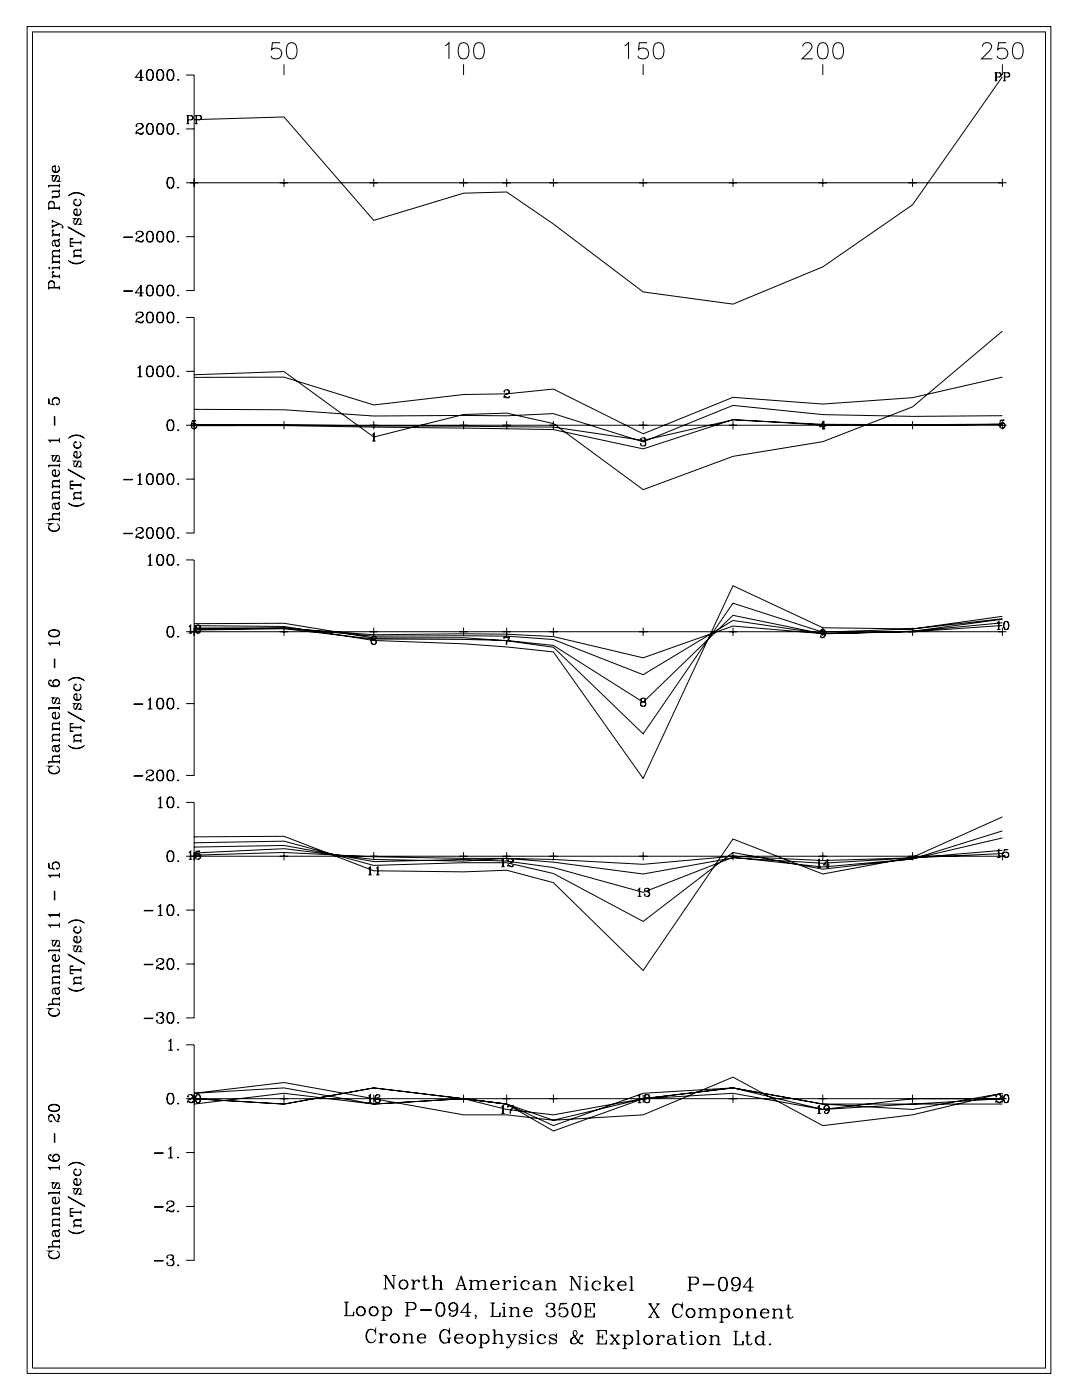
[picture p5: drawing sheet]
<svg xmlns="http://www.w3.org/2000/svg" width="215mm" height="279mm" viewBox="0 0 215 279" stroke-linecap="round" stroke-linejoin="round" font-family="sans-serif">
<g fill="none" stroke="#000" stroke-width=".2">
<path d="M5.4 5.3h204v268.5h-204zM6.5 6.4h201.9v266.3h-201.9zM27.7 16h.7M28 14.1v1.9M28.6 15.4h-1.6l1.1-1.5v2.1M29.8 13.9a.97 .97 0 0 0-.6 1.2l.1 .5a.67 .67 0 0 0 .6 .4 .67 .67 0 0 0 .6-.4 1.82 1.82 0 0 0-.2-1.6 .58 .58 0 0 0-.9 .3 1.26 1.26 0 0 0 .4 1.7M30 13.9a1.36 1.36 0 0 1 0 2.1M31.8 13.9a1.16 1.16 0 0 0-.5 1.7 .66 .66 0 0 0 .6 .4 .66 .66 0 0 0 .6-.4 1.71 1.71 0 0 0-.2-1.6 .58 .58 0 0 0-.9 .3 1.25 1.25 0 0 0 .4 1.7M32 13.9a1.38 1.38 0 0 1 0 2.1M33.9 13.9a.97 .97 0 0 0-.7 1.2l.1 .5a.67 .67 0 0 0 .7 .4 .67 .67 0 0 0 .6-.4 1.82 1.82 0 0 0-.2-1.6 .58 .58 0 0 0-.9 .3 1.26 1.26 0 0 0 .4 1.7M34.1 13.9a1.36 1.36 0 0 1 0 2.1M35.5 15.8l.1 .1-.1 .1z"/>
<path d="M37.1 15h1.6v42.9h-1.6M55.8 8.5h-1.5l-.2 1.4a1.14 1.14 0 0 1 1.8 0 1.14 1.14 0 0 1-.3 1.7 1.14 1.14 0 0 1-1.6-.5M56.6 12.8v2.2M57.5 8.7a1.05 1.05 0 0 1 1.5 .4 2.65 2.65 0 0 1-.3 2.5 1.05 1.05 0 0 1-1.5-.5 2.74 2.74 0 0 1 .3-2.4zM88.7 9.1l.8-.6v3.2M91.8 8.7a1.05 1.05 0 0 1 1.5 .4 2.68 2.68 0 0 1-.3 2.5 1.06 1.06 0 0 1-1.5-.5 2.68 2.68 0 0 1 .3-2.4zM92.4 12.8v2.2M94.8 8.7a1.04 1.04 0 0 1 1.6 .4 2.65 2.65 0 0 1-.3 2.5 1.05 1.05 0 0 1-1.6-.5 2.68 2.68 0 0 1 .3-2.4zM124.5 9.1l.8-.6v3.2M128.2 12.8v2.2M129 8.5h-1.6l-.1 1.4a1.14 1.14 0 0 1 1.7 0 1.14 1.14 0 0 1-.2 1.7 1.14 1.14 0 0 1-1.7-.5M130.6 8.7a1.05 1.05 0 0 1 1.6 .4 2.68 2.68 0 0 1-.3 2.5 1.06 1.06 0 0 1-1.6-.5 2.68 2.68 0 0 1 .3-2.4z"/>
<path d="M160 9.3a.85 .85 0 0 1 .6-.8h.6a.79 .79 0 0 1 .5 1.2l-1.9 2h2.2M163.4 8.7a1.04 1.04 0 0 1 1.5 .4 2.63 2.63 0 0 1-.3 2.5 1.05 1.05 0 0 1-1.5-.5 2.68 2.68 0 0 1 .3-2.4zM164 12.8v2.2M166.4 8.7a1.05 1.05 0 0 1 1.6 .4 2.71 2.71 0 0 1-.3 2.5 1.05 1.05 0 0 1-1.6-.5 2.63 2.63 0 0 1 .3-2.4zM195.8 9.3a.81 .81 0 0 1 .6-.8h.6a.79 .79 0 0 1 .5 1.2l-1.9 2h2.2M198.2 14.5h1a.42 .42 0 0 1 .4 .4 .42 .42 0 0 1-.4 .4h-.7M198.2 16.1h.6M198.5 14.5v1.6M199.2 14.5l.3 .3-.1 .4-.2 .1M199.8 15.3l-17.9 25.5-17.9 12.4-17.9 7.4-17.9-2.4-17.9-13.6-9.3-6.3-8.6 .2-17.9 5.4-17.9-20.6-17.9 .5M199.8 12.8v2.2M199.9 14.5h.9a.42 .42 0 0 1 .4 .4 .42 .42 0 0 1-.4 .4h-.6"/>
<path d="M199.9 16.1h.6M200.2 14.5v1.6M200.5 8.5h-1.5l-.2 1.4a1.14 1.14 0 0 1 1.8 0 1.14 1.14 0 0 1-.2 1.7 1.14 1.14 0 0 1-1.7-.5M200.8 14.5l.4 .3-.1 .4-.3 .1M202.2 8.7a1.04 1.04 0 0 1 1.6 .4 2.65 2.65 0 0 1-.3 2.5 1.05 1.05 0 0 1-1.6-.5 2.7 2.7 0 0 1 .3-2.4zM9.7 37h2.1M10.4 33.8a.75 .75 0 0 0 .7 .5 .75 .75 0 0 0 .7-.5M11 33.2l-.5 .1M11.4 35l-.5 1h-.4a.7 .7 0 0 1 .1-.9l.2-.1h-.4l.2 .1M11.5 38.2a.66 .66 0 0 1 0 1.1h-1.1M11.5 33.1a.72 .72 0 0 1 .2 1 .72 .72 0 0 1-1.1 0 .72 .72 0 0 1 .2-1h.2v1.2M11.6 36l.2 .1h-.4l.4-.4v-.4l-.2-.3h-.3l-.6 1.1"/>
<path d="M11.8 38.9l-.3 .3h-1.1v.4M11.8 36.6v.8M11.8 37.8v.4h-1.4M11.8 38.1h-1.4v.4M11.8 36.9h-2.1v.5M13.6 39.1a2.2 2.2 0 0 1 3.3 0M13.8 38.9l.4-.2a2.57 2.57 0 0 1 2.5 .2M15.8 39.7a.72 .72 0 0 1 .2 1.1 .72 .72 0 0 1-1.1 0 .72 .72 0 0 1 .2-1.1v.2l-.1-.1M27.2 25v.2l-.1-.1a.74 .74 0 0 1 .8-.5 .74 .74 0 0 1 .6 .6l-.4 .4a1.07 1.07 0 0 0-1 1.2M28 24.6l.2 .1a.49 .49 0 0 1 .1 .7l-.7 .4M28.5 26.5l-.3 .2-.8-.2-.3 .1M28.5 26.3l-.2 .5h-.4l-.5-.3"/>
<path d="M29.8 24.6a.97 .97 0 0 0-.6 1.2l.1 .6a.67 .67 0 0 0 .6 .4 .67 .67 0 0 0 .6-.4 1.82 1.82 0 0 0-.2-1.7 .58 .58 0 0 0-.9 .3 1.26 1.26 0 0 0 .4 1.8M30 24.6a1.36 1.36 0 0 1 0 2.2M31.8 24.6a1.16 1.16 0 0 0-.5 1.8 .66 .66 0 0 0 .6 .4 .66 .66 0 0 0 .6-.4 1.71 1.71 0 0 0-.2-1.7 .58 .58 0 0 0-.9 .3 1.25 1.25 0 0 0 .4 1.8M32 24.6a1.38 1.38 0 0 1 0 2.2M33.9 35.4a.97 .97 0 0 0-.7 1.2l.1 .5a.67 .67 0 0 0 .7 .4 .67 .67 0 0 0 .6-.4 1.82 1.82 0 0 0-.2-1.6 .58 .58 0 0 0-.9 .3 1.26 1.26 0 0 0 .4 1.7M33.9 24.6a.97 .97 0 0 0-.7 1.2l.1 .6a.67 .67 0 0 0 .7 .4 .67 .67 0 0 0 .6-.4 1.82 1.82 0 0 0-.2-1.7 .58 .58 0 0 0-.9 .3 1.26 1.26 0 0 0 .4 1.8M34.1 35.4a1.36 1.36 0 0 1 0 2.1M34.1 24.6a1.36 1.36 0 0 1 0 2.2M35.5 37.3l.1 .1-.1 .1zM35.5 26.6l.1 .1-.1 .1zM37.1 36.4h2.4M37.1 25.7h1.6"/>
<path d="M37.2 23h.9a.42 .42 0 0 1 .4 .5 .42 .42 0 0 1-.4 .4h-.6M37.2 24.7h.5M37.4 23v1.7M37.5 23v1.7M38.1 23l.3 .4-.1 .3-.2 .2M38.7 36.4h161.1M38.7 35.6v1.6M38.8 23h1a.42 .42 0 0 1 .4 .5 .42 .42 0 0 1-.4 .4h-.6M38.8 24.7h.6M39.1 23v1.7M39.2 23v1.7M39.8 23l.3 .4-.1 .3-.2 .2"/>
<path d="M55.8 36.4h1.6M56.6 35.6v1.6M73.7 36.4h1.6M74.5 35.6v1.6M91.6 36.4h1.6M92.4 35.6v1.6M100.2 36.4h1.6M101 35.6v1.6M109.5 36.4h1.6M110.3 35.6v1.6M127.4 36.4h1.6M128.2 35.6v1.6"/>
<path d="M145.3 36.4h1.6M146.1 35.6v1.6M163.2 36.4h1.6M164 35.6v1.6M181.1 36.4h1.6M181.9 35.6v1.6M199 36.4h1.6M199.8 35.6v1.6M9.7 56.5a.58 .58 0 0 1 .6-.4 .58 .58 0 0 1 .5 .4M9.7 40.6a.58 .58 0 0 1 .6-.4 .58 .58 0 0 1 .5 .4M9.7 57.4h2.1M9.7 57.3h2.1"/>
<path d="M9.7 41.5h2.1M9.7 41.4h2.1M9.8 53.3v.2l-.1-.1zM10.4 44l1.4 .6a.84 .84 0 0 1 .8 .7l-.1 .1v-.2M10.4 55.1h1.4M10.4 43.8v.6M10.4 44.8v.6M10.4 53.4h1.4M10.4 52.3h1.4M10.4 46.9h1.4M10.5 54.2l.1 .1 .1-.1-.2-.1a.59 .59 0 0 0 0 .6 .59 .59 0 0 0 .5 .3M10.5 45.9h.2l-.2-.1a.59 .59 0 0 0 .5 1"/>
<path d="M10.8 57.3v-.8a.56 .56 0 0 0-.5-.6 .56 .56 0 0 0-.6 .6v1.2M10.8 48l.3 1 .4 .1a.65 .65 0 0 0 0-1.1M10.8 41.4v-.8a.56 .56 0 0 0-.5-.5 .56 .56 0 0 0-.6 .5v1.3M11 48.7a.42 .42 0 0 0 .4 .3 .42 .42 0 0 0 .4-.3M11.6 44.6l-1.2 .5M11.8 51.1h-1.1a.66 .66 0 0 0 0 1.1M11.8 51.2h-1.1l-.3 .3M11.8 49.9h-1.1a.66 .66 0 0 0 0 1.2M11.8 50h-1.1l-.3 .3M11.8 47.7l-.3 .2-.9 .1a.7 .7 0 0 0-.1 .9l.2 .1-.1-.1M11.8 47.6l-.1 .3-.2 .1h-.9M11.8 41.1v.8"/>
<path d="M11.8 46.5v.7M11.8 49.6v.7M11.8 50.7v.8M11.8 51.9v.7M11.8 53v.7M11.8 54.7v.8M11.8 57v.7M11.8 55h-1.4v.5M11.8 46.8h-1.4v.4M11.8 52.2h-1.4v.4M11.8 53.3h-1.4v.4M11.8 44.6l-1.4 .6"/>
<path d="M13.6 51.9a2.2 2.2 0 0 0 3.3 0M13.6 45.2l3.3 2zM13.8 52.1l.4 .2a2.67 2.67 0 0 0 2.5-.2M14 47.7l.6-.1h-.6v1.5h.6l-.6-.1M14 48.4h2.1M14 48.3h2.1M14.7 42.4a.75 .75 0 0 0 .7 .5 .75 .75 0 0 0 .7-.5M14.7 40.4a.75 .75 0 0 0 .7 .5 .75 .75 0 0 0 .7-.5M14.7 51.1h1.4M15.3 41.8l-.5 .1M15.7 43.6l-.5 1h-.4a.7 .7 0 0 1 .1-.9l.2-.1h-.4l.2 .1M15.8 41.7a.72 .72 0 0 1 .2 1 .72 .72 0 0 1-1.1 0 .72 .72 0 0 1 .2-1h.2v1.2"/>
<path d="M15.9 44.6l.2 .1h-.4l.4-.4v-.4l-.2-.3h-.3l-.6 1.1M16.1 49.8h-1.1a.65 .65 0 0 0 0 1.2M16.1 49.9h-1.1l-.3 .3M16.1 51h-1.4v.4M16.1 48v.7M16.1 49.5v.7M16.1 50.7v.7M24.7 58l1.7 .1zM24.7 47.2l1.7 .1zM27.2 46.5l.1 .1h-.2a.74 .74 0 0 1 .8-.5 .74 .74 0 0 1 .6 .6l-.4 .4a1.06 1.06 0 0 0-1 1.1M27.7 59h.7M28 46.1l.2 .1a.49 .49 0 0 1 .1 .7l-.7 .4"/>
<path d="M28 57v2M28.5 47.9l-.3 .2-.8-.2-.3 .1M28.5 47.7l-.2 .5h-.4l-.5-.3M28.6 58.4h-1.6l1.1-1.6v2.2M29.8 56.8a.97 .97 0 0 0-.6 1.3l.1 .5a.67 .67 0 0 0 .6 .4 .67 .67 0 0 0 .6-.4 1.82 1.82 0 0 0-.2-1.7 .58 .58 0 0 0-.9 .3 1.26 1.26 0 0 0 .4 1.8M29.8 46.1a.97 .97 0 0 0-.6 1.2l.1 .5a.67 .67 0 0 0 .6 .5 .67 .67 0 0 0 .6-.5 1.82 1.82 0 0 0-.2-1.6 .58 .58 0 0 0-.9 .3 1.26 1.26 0 0 0 .4 1.7M30 56.8a1.36 1.36 0 0 1 0 2.2M30 46.1a1.36 1.36 0 0 1 0 2.1M31.8 56.8a1.16 1.16 0 0 0-.5 1.8 .66 .66 0 0 0 .6 .4 .66 .66 0 0 0 .6-.4 1.71 1.71 0 0 0-.2-1.7 .58 .58 0 0 0-.9 .3 1.25 1.25 0 0 0 .4 1.8M31.8 46.1a1.16 1.16 0 0 0-.5 1.7 .66 .66 0 0 0 .6 .5 .66 .66 0 0 0 .6-.5 1.71 1.71 0 0 0-.2-1.6 .58 .58 0 0 0-.9 .3 1.25 1.25 0 0 0 .4 1.7M32 56.8a1.38 1.38 0 0 1 0 2.2M32 46.1a1.38 1.38 0 0 1 0 2.1"/>
<path d="M33.9 56.8a.97 .97 0 0 0-.7 1.3l.1 .5a.67 .67 0 0 0 .7 .4 .67 .67 0 0 0 .6-.4 1.82 1.82 0 0 0-.2-1.7 .58 .58 0 0 0-.9 .3 1.26 1.26 0 0 0 .4 1.8M33.9 46.1a.97 .97 0 0 0-.7 1.2l.1 .5a.67 .67 0 0 0 .7 .5 .67 .67 0 0 0 .6-.5 1.82 1.82 0 0 0-.2-1.6 .58 .58 0 0 0-.9 .3 1.26 1.26 0 0 0 .4 1.7M34.1 56.8a1.36 1.36 0 0 1 0 2.2M34.1 46.1a1.36 1.36 0 0 1 0 2.1M35.5 58.8l.1 .1-.1 .1zM35.5 48l.1 .1-.1 .1zM37.1 47.2h1.6M10.4 79.9a.75 .75 0 0 1 .7-.6 .75 .75 0 0 1 .7 .6M27.2 62.6v.2l-.1-.1a.74 .74 0 0 1 .8-.5 .74 .74 0 0 1 .6 .6l-.4 .4a1.06 1.06 0 0 0-1 1.2M27.4 73.4l.5-.5v2.2M27.4 75.1h.9M27.8 73.1v2"/>
<path d="M28 62.2l.2 .1a.49 .49 0 0 1 .1 .7l-.7 .4M28.5 64l-.3 .2-.8-.2-.3 .1M28.5 63.8l-.2 .6h-.4l-.5-.4M29.8 72.9a.97 .97 0 0 0-.6 1.3l.1 .5a.67 .67 0 0 0 .6 .4 .67 .67 0 0 0 .6-.4 1.82 1.82 0 0 0-.2-1.6 .58 .58 0 0 0-.9 .3 1.26 1.26 0 0 0 .4 1.7M29.8 62.2a.97 .97 0 0 0-.6 1.2l.1 .5a.67 .67 0 0 0 .6 .5 .67 .67 0 0 0 .6-.5 1.82 1.82 0 0 0-.2-1.6 .58 .58 0 0 0-.9 .3 1.26 1.26 0 0 0 .4 1.8M30 72.9a1.36 1.36 0 0 1 0 2.2M30 62.2a1.36 1.36 0 0 1 0 2.2M31.8 72.9a1.16 1.16 0 0 0-.5 1.8 .66 .66 0 0 0 .6 .4 .66 .66 0 0 0 .6-.4 1.71 1.71 0 0 0-.2-1.6 .58 .58 0 0 0-.9 .3 1.25 1.25 0 0 0 .4 1.7M31.8 62.2a1.16 1.16 0 0 0-.5 1.7 .66 .66 0 0 0 .6 .5 .66 .66 0 0 0 .6-.5 1.71 1.71 0 0 0-.2-1.6 .58 .58 0 0 0-.9 .3 1.25 1.25 0 0 0 .4 1.8M32 72.9a1.38 1.38 0 0 1 0 2.2M32 62.2a1.38 1.38 0 0 1 0 2.2M33.9 72.9a.97 .97 0 0 0-.7 1.3l.1 .5a.67 .67 0 0 0 .7 .4 .67 .67 0 0 0 .6-.4 1.82 1.82 0 0 0-.2-1.6 .58 .58 0 0 0-.9 .3 1.26 1.26 0 0 0 .4 1.7"/>
<path d="M33.9 62.2a.97 .97 0 0 0-.7 1.2l.1 .5a.67 .67 0 0 0 .7 .5 .67 .67 0 0 0 .6-.5 1.82 1.82 0 0 0-.2-1.6 .58 .58 0 0 0-.9 .3 1.26 1.26 0 0 0 .4 1.8M34.1 72.9a1.36 1.36 0 0 1 0 2.2M34.1 62.2a1.36 1.36 0 0 1 0 2.2M35.5 74.9l.1 .1-.1 .1zM35.5 64.1l.1 .1-.1 .2zM37.1 63.3h1.6v42.9h-1.6M37.1 74h1.6M100.5 78v.2l-.1-.1a.55 .55 0 0 1 .6-.4 .55 .55 0 0 1 .5 .5l-.3 .3a.78 .78 0 0 0-.8 .8M101.1 77.7l.3 .2v.3l-.6 .4M101.5 79.1l-.2 .1h-.9M101.5 78.9l-.1 .4-.7-.2M199.8 66l-17.9 15.1-17.9 6.9-17.9 3-17.9 6.6-17.9-13.2-9.3-2.1-8.6 .3-17.9 4.5-17.9-13-17.9 .6"/>
<path d="M199.8 75.2l-17.9 4.1-17.9 1.2-17.9-1.3-17.9 7.3-17.9-8.9-9.3 .9-8.6 .1-17.9 2.1-17.9-5.5h-17.9M9.7 92.8h2.1M9.8 80.5l-.1-1.1v1.1l1 .2a.77 .77 0 0 1-.2-1.2 .77 .77 0 0 1 1.2 0 .77 .77 0 0 1-.3 1.2l-.2-.1 .1-.1 .1 .1M9.8 87.8h2M10.4 94.4a.75 .75 0 0 0 .7 .5 .75 .75 0 0 0 .7-.5M10.4 99.3h1.4M10.4 97h1.4M10.8 83l.1 1.8zM11 93.8l-.5 .1M11.4 90.8l-.5 1-.3 .1a.7 .7 0 0 1-.1-.9l.3-.2h-.4l.2 .1M11.5 93.7a.72 .72 0 0 1 .2 1 .72 .72 0 0 1-1.1 0 .72 .72 0 0 1 .2-1h.2v1.2M11.6 91.8l.2 .1h-.4l.4-.4v-.4l-.2-.3h-.3l-.6 1.1"/>
<path d="M11.8 100l-.1 .3-.2 .1h-.9M11.8 98.1h-1.1a.66 .66 0 0 0 0 1.1M11.8 98.2h-1.1l-.3 .3M11.8 95.8h-1.1a.65 .65 0 0 0 0 1.1M11.8 95.9h-1.1l-.3 .3M11.8 87.7h-2.1l.4 .5M11.8 87.3v.9M11.8 92.4v.7M11.8 95.5v.7M11.8 96.6v.7M11.8 97.8v.7M11.8 98.9v.7"/>
<path d="M11.8 96.9h-1.4v.4M11.8 99.2h-1.4v.4M11.8 92.7h-2.1v.4M13.6 93.6l3.3 1.9zM13.6 87.4a2.2 2.2 0 0 1 3.3 0M13.8 87.2l.4-.2a2.56 2.56 0 0 1 2.5 .2M14 96l.6-.1h-.6v1.5h.6l-.6-.1M14 96.7h2.1M14 96.6h2.1M14.7 90.7a.75 .75 0 0 0 .7 .5 .75 .75 0 0 0 .7-.5M14.7 88.7a.75 .75 0 0 0 .7 .6 .75 .75 0 0 0 .7-.6M14.7 99.4h1.4"/>
<path d="M15.3 90.1l-.5 .1M15.7 91.9l-.5 1h-.4a.7 .7 0 0 1 .1-.9l.2-.1h-.4l.2 .1M15.8 90a.72 .72 0 0 1 .2 1.1 .72 .72 0 0 1-1.1 0 .72 .72 0 0 1 .2-1.1h.2v1.2M15.8 88a.72 .72 0 0 1 .2 1.1 .72 .72 0 0 1-1.1 0 .72 .72 0 0 1 .2-1.1v.2l-.1-.1M15.9 92.9l.2 .1h-.4l.4-.4v-.4l-.2-.3h-.3l-.6 1.1M16.1 98.2h-1.1a.65 .65 0 0 0 0 1.1M16.1 98.3h-1.1l-.3 .3M16.1 99.3h-1.4v.4M16.1 96.3v.7M16.1 97.8v.8M16.1 99v.7M24.7 95.5l1.7 .1z"/>
<path d="M27.4 94.8l.5-.4v2.2M27.4 96.6h.9M27.8 94.5v2.1M29.8 94.4a.97 .97 0 0 0-.6 1.2l.1 .6a.67 .67 0 0 0 .6 .4 .67 .67 0 0 0 .6-.4 1.82 1.82 0 0 0-.2-1.7 .58 .58 0 0 0-.9 .3 1.26 1.26 0 0 0 .4 1.8M30 94.4a1.36 1.36 0 0 1 0 2.2M31.8 94.4a1.16 1.16 0 0 0-.5 1.8 .66 .66 0 0 0 .6 .4 .66 .66 0 0 0 .6-.4 1.71 1.71 0 0 0-.2-1.7 .58 .58 0 0 0-.9 .3 1.25 1.25 0 0 0 .4 1.8M32 94.4a1.38 1.38 0 0 1 0 2.2M33.9 94.4a.97 .97 0 0 0-.7 1.2l.1 .6a.67 .67 0 0 0 .7 .4 .67 .67 0 0 0 .6-.4 1.82 1.82 0 0 0-.2-1.7 .58 .58 0 0 0-.9 .3 1.26 1.26 0 0 0 .4 1.8M33.9 83.7a.97 .97 0 0 0-.7 1.2l.1 .5a.67 .67 0 0 0 .7 .4 .67 .67 0 0 0 .6-.4 1.82 1.82 0 0 0-.2-1.6 .58 .58 0 0 0-.9 .3 1.26 1.26 0 0 0 .4 1.7M34.1 94.4a1.36 1.36 0 0 1 0 2.2M34.1 83.7a1.36 1.36 0 0 1 0 2.1M35.5 96.4l.1 .1-.1 .1z"/>
<path d="M35.5 85.6l.1 .1-.1 .1zM37.1 84.8h2.4M37.1 95.5h1.6M38.3 83.9l.8-.1h-.8l-.1 .8a.58 .58 0 0 1 .8-.2 .58 .58 0 0 1 0 .9 .58 .58 0 0 1-.8-.1v-.2v.2M38.7 84.8h161.1M38.7 81.6l17.9 .1 17.9 1.2h26.5l9.3-.5 17.9 5.7 17.9-7.3 17.9 1.8 17.9 .4 17.9-.1M38.7 84.6l17.9 .1 53.7 .4 17.9 2.7 17.9-4.1 17.9 .9h35.8l-17.9 .2-17.9-.1-17.9-1.1-17.9 5.9-17.9-3.9-53.7-.8h-17.9M38.7 83.9v1.7M38.8 84.4l.1 .1a.57 .57 0 0 1 .3 .5 .57 .57 0 0 1-.4 .5M55.8 84.8h1.6M56.6 83.9v1.7M73.7 84.8h1.6"/>
<path d="M74.2 86.6l.4-.3v1.6M74.2 87.9h.7M74.5 83.9v1.7M74.5 86.4v1.5M91.6 84.8h1.6M92.4 83.9v1.7M100.2 84.8h1.6M101 83.9v1.7M109.5 84.8h1.6M110.3 83.9v1.7M127.4 84.8h1.6M127.7 87.6v.1l-.1-.1 .2-.3a.61 .61 0 0 1 .8 .2v.4l-.5 .1"/>
<path d="M128.2 83.9v1.7M128.3 87.3l.3 .2v.2l-.3 .3h.2a.45 .45 0 0 1 .2 .5 .45 .45 0 0 1-.4 .4l-.5-.1-.2-.2 .1-.2v.2M128.6 88.1v.5l-.3 .3M145.3 84.8h1.6M146.1 83.9v1.7M163.2 84.8h1.6M163.9 85.5h.5M164 83.9v1.7M164.1 84v1.5M164.6 85h-1.2l.8-1.1v1.6M181.1 84.8h1.6M181.9 83.9v1.7"/>
<path d="M199 84.8h1.6M199.4 83.8l.8-.1h-.8l-.2 .8a.58 .58 0 0 1 .9-.2 .58 .58 0 0 1 0 .9 .58 .58 0 0 1-.9-.2l.1-.1v.1M199.8 83.9v1.7M199.8 84.3h.2a.56 .56 0 0 1 .2 .6 .56 .56 0 0 1-.4 .4M9.7 105.2a1.22 1.22 0 0 0 2.1 0M9.7 103.6h2.1M10.8 100.4l.3 1 .4 .1a.64 .64 0 0 0 0-1.1M11 101.1a.42 .42 0 0 0 .4 .3 .42 .42 0 0 0 .4-.3M11.3 104.4a.79 .79 0 0 1 .5 .9 .79 .79 0 0 1-.8 .6 .94 .94 0 0 1-1-.2 .94 .94 0 0 1-.2-1l.2-.2-.3-.1h.6l-.3 .1M11.8 102.3h-1.1a.66 .66 0 0 0 0 1.2M11.8 102.5h-1.1l-.3 .3M11.8 100.1l-.3 .2-.9 .1a.7 .7 0 0 0-.1 .9l.2 .1-.1-.1"/>
<path d="M11.8 102v.8M11.8 103.2v.7M11.8 103.5h-2.1v.4M13.6 100.2a2.2 2.2 0 0 0 3.3 0M13.8 100.4l.4 .2a2.67 2.67 0 0 0 2.5-.2M24.7 106.3l1.7 .1zM27.2 105.6v.2l-.1-.1a.74 .74 0 0 1 .8-.6 .74 .74 0 0 1 .6 .7l-.4 .4a1.07 1.07 0 0 0-1 1.1M28 105.2l.2 .1a.49 .49 0 0 1 .1 .7l-.7 .4M28.5 107l-.3 .2-.8-.2-.3 .1M28.5 106.8l-.2 .5h-.4l-.5-.3M29.5 110.9l.5-.4v2.2M29.5 112.7h.9"/>
<path d="M29.8 105.2a.97 .97 0 0 0-.6 1.2l.1 .5a.67 .67 0 0 0 .6 .4 .67 .67 0 0 0 .6-.4 1.82 1.82 0 0 0-.2-1.6 .58 .58 0 0 0-.9 .3 1.26 1.26 0 0 0 .4 1.7M29.9 110.6v2.1M30 105.2a1.36 1.36 0 0 1 0 2.1M31.8 105.2a1.16 1.16 0 0 0-.5 1.7 .66 .66 0 0 0 .6 .4 .66 .66 0 0 0 .6-.4 1.71 1.71 0 0 0-.2-1.6 .58 .58 0 0 0-.9 .3 1.25 1.25 0 0 0 .4 1.7M31.8 110.5a1.16 1.16 0 0 0-.5 1.8 .66 .66 0 0 0 .6 .4 .66 .66 0 0 0 .6-.4 1.71 1.71 0 0 0-.2-1.7 .58 .58 0 0 0-.9 .3 1.25 1.25 0 0 0 .4 1.8M32 105.2a1.38 1.38 0 0 1 0 2.1M32 110.5a1.38 1.38 0 0 1 0 2.2M33.9 105.2a.97 .97 0 0 0-.7 1.2l.1 .5a.67 .67 0 0 0 .7 .4 .67 .67 0 0 0 .6-.4 1.82 1.82 0 0 0-.2-1.6 .58 .58 0 0 0-.9 .3 1.26 1.26 0 0 0 .4 1.7M33.9 110.5a.97 .97 0 0 0-.7 1.3l.1 .5a.67 .67 0 0 0 .7 .4 .67 .67 0 0 0 .6-.4 1.82 1.82 0 0 0-.2-1.7 .58 .58 0 0 0-.9 .3 1.26 1.26 0 0 0 .4 1.8M34.1 105.2a1.36 1.36 0 0 1 0 2.1M34.1 110.5a1.36 1.36 0 0 1 0 2.2M35.5 107.1l.1 .1-.1 .1z"/>
<path d="M35.5 112.5l.1 .1-.1 .1zM37.1 111.6h1.6v43h-1.6M9.7 136.2a1.29 1.29 0 0 0 2.1 0M9.7 126.3a1.15 1.15 0 0 0 1.7 .5 .66 .66 0 0 0 .5-.6 .66 .66 0 0 0-.5-.6 1.74 1.74 0 0 0-1.6 .2 .59 .59 0 0 0 .3 .9 1.24 1.24 0 0 0 1.7-.4M9.7 126.1a1.38 1.38 0 0 1 2.1 0M9.8 128.3h2M10 135.6l.1 .1 .1-.1-.2-.1a.74 .74 0 0 0-.2 1 .74 .74 0 0 0 .8 .4h.6a.69 .69 0 0 0 .7-.8 .69 .69 0 0 0-.8-.6 .69 .69 0 0 0-.5 1l.5 .3M10.5 136a.69 .69 0 0 1 .7-.5 .69 .69 0 0 1 .6 .5M10.8 131.3l.1 1.8zM11.4 139.1l-.5 1-.3 .1a.7 .7 0 0 1-.1-.9l.3-.2h-.4l.2 .1M11.8 128.2h-2.1l.4 .5M11.8 127.8v.9"/>
<path d="M13.6 135.7a2.2 2.2 0 0 1 3.3 0M13.8 135.5l.4-.2a2.56 2.56 0 0 1 2.5 .2M14.7 139a.75 .75 0 0 0 .7 .5 .75 .75 0 0 0 .7-.5M14.7 137.1a.75 .75 0 0 0 .7 .5 .75 .75 0 0 0 .7-.5M15.3 138.4l-.5 .1M15.8 138.3a.72 .72 0 0 1 .2 1.1 .72 .72 0 0 1-1.1 0 .72 .72 0 0 1 .2-1.1h.2v1.2M15.8 136.4a.72 .72 0 0 1 .2 1 .72 .72 0 0 1-1.1 0 .72 .72 0 0 1 .2-1v.2l-.1-.1M29.5 139.6l.5-.4v2.1M29.9 139.3v2M31.8 139.2a1.15 1.15 0 0 0-.5 1.7 .66 .66 0 0 0 .6 .4 .66 .66 0 0 0 .6-.4 1.73 1.73 0 0 0-.2-1.6 .59 .59 0 0 0-.9 .3 1.25 1.25 0 0 0 .4 1.7M32 139.2a1.38 1.38 0 0 1 0 2.1M33.9 139.2a.97 .97 0 0 0-.7 1.2l.1 .5a.67 .67 0 0 0 .7 .4 .67 .67 0 0 0 .6-.4 1.84 1.84 0 0 0-.2-1.6 .59 .59 0 0 0-.9 .3 1.26 1.26 0 0 0 .4 1.7"/>
<path d="M33.9 124.8a.98 .98 0 0 0-.7 1.3l.1 .5a.67 .67 0 0 0 .7 .4 .67 .67 0 0 0 .6-.4 1.83 1.83 0 0 0-.2-1.6 .58 .58 0 0 0-.9 .3 1.26 1.26 0 0 0 .4 1.7M34.1 139.2a1.35 1.35 0 0 1 0 2.1M34.1 124.8a1.36 1.36 0 0 1 0 2.2M35.5 126.8l.1 .1-.1 .1zM37.1 125.9h2.4M37.6 124.9l.4-.3v1.6M37.6 126.2h.7M37.9 124.7v1.5M38.7 125.9h161.1M38.7 125.1v1.6M39.4 124.6a.93 .93 0 0 0 0 1.6h.1a.94 .94 0 0 0 0-1.6h-.1a1.04 1.04 0 0 0 0 1.6M39.5 124.6a1.04 1.04 0 0 1 0 1.6"/>
<path d="M55.8 125.9h1.6M56.6 125.1v1.6M73.7 125.9h1.6M74.5 126.9a.97 .97 0 0 0-.1 1.6M74.5 125.1v1.6M74.6 127.5l.3 .4v.3l-.3 .3M74.9 127.1v.1v-.1a.56 .56 0 0 0-.6-.2 .56 .56 0 0 0-.4 .6v.5a.52 .52 0 0 0 .6 .5 .52 .52 0 0 0 .5-.6 .52 .52 0 0 0-.7-.4l-.3 .4M91.6 125.9h1.6M92.4 125.1v1.6M100.2 125.9h1.6M100.4 127.2l.3-.3 .5 .2 .3-.2-.1 .5a1.29 1.29 0 0 0-.4 1.1M100.4 126.9v.5"/>
<path d="M100.5 127.1l.3-.1 .4 .1M101 125.1v1.6M101.4 127.4a1.15 1.15 0 0 0-.5 1.1M109.5 125.9h1.6M110.3 125.1v1.6M127.4 125.9h1.6M128 139.2h-.2l-.1 .4a.54 .54 0 0 0 .9 0v-.2a.53 .53 0 0 0-.7-.2 .39 .39 0 0 0 .1 .7M128 139.9l-.4 .3a.54 .54 0 0 0 .6 .6 .54 .54 0 0 0 .4-.8l-.3-.1M128 139.9l-.3 .3v.3l.3 .3M128.2 125.1v1.6M128.3 139.2h.2a.39 .39 0 0 1-.2 .7M128.3 139.9l.3 .3v.4l-.3 .2"/>
<path d="M145.3 125.9h1.6M146.1 125.1v1.6M163.2 125.9h1.6M163.9 125.5l-.4 .4 .1 .4 .3 .2M164 125.1v1.6M164.1 125.5a.97 .97 0 0 1-.1 1.6M164.4 126a.52 .52 0 0 1-.6 .4 .52 .52 0 0 1-.3-.7 .52 .52 0 0 1 .8-.1 .87 .87 0 0 1 .2 .9 .87 .87 0 0 1-.8 .6l-.2-.2 .1-.2v.2M181.1 125.9h1.6M181.9 125.1v1.6M198.7 124.2l.4-.3v1.6M198.7 125.5h.7M199 125.9h1.6"/>
<path d="M199 123.9v1.6M199.8 123.3l-17.9 2.1-17.9-.3-17.9-8.4-17.9 38.5-17.9-25.3-9.3-1-8.6-.6-17.9-.6-17.9-2.8-17.9-.2M199.8 122.8l-17.9 2.6-17.9 .6-17.9-5.8-17.9 26.1-17.9-17.3-9.3-1.3-8.6-.6-17.9 .1-17.9-3-17.9 .1M199.8 123.4l-17.9 2.4-17.9 .5-17.9-3.7-17.9 17.4-17.9-11.4-9.3-.9-8.6-.3h-17.9l-17.9-2.1-17.9 .3M199.8 124.1l-17.9 1.7-17.9 .5-17.9-2.6-17.9 10.8-17.9-7-9.3-.7h-26.5l-17.9-1.7-17.9 .1M199.8 124.7l-17.9 1.2-17.9 .4-17.9-1.5-17.9 6.3-17.9-4.2-9.3-.5-8.6-.1-17.9 .2-17.9-1.3-17.9 .2M199.8 125.1v1.6M200.5 123.9a.92 .92 0 0 0 0 1.6h.1a.93 .93 0 0 0 0-1.6h-.1a1.04 1.04 0 0 0 0 1.6M200.6 123.9a1.04 1.04 0 0 1 0 1.6M9.7 153.5a1.22 1.22 0 0 0 2.1 0M9.7 151.9h2.1M9.7 141.2h2.1"/>
<path d="M10.4 142.7a.75 .75 0 0 0 .7 .5 .75 .75 0 0 0 .7-.5M10.4 147.6h1.4M10.4 145.4h1.4M10.8 148.7l.3 1 .4 .2a.64 .64 0 0 0 0-1.2M11 149.4a.42 .42 0 0 0 .4 .4 .42 .42 0 0 0 .4-.4M11 142.1l-.5 .1M11.3 152.7a.79 .79 0 0 1 .5 .9 .79 .79 0 0 1-.8 .6 .94 .94 0 0 1-1-.2 .94 .94 0 0 1-.2-1l.2-.2-.3-.1h.6l-.3 .1M11.5 142a.71 .71 0 0 1 .2 1.1 .71 .71 0 0 1-1.1 0 .71 .71 0 0 1 .2-1.1h.2v1.2M11.6 140.1l.2 .1h-.4l.4-.4v-.4l-.2-.3h-.3l-.6 1.1M11.8 150.7h-1.1a.66 .66 0 0 0 0 1.1M11.8 150.8h-1.1l-.3 .3M11.8 148.4l-.3 .2-.9 .1a.7 .7 0 0 0-.1 .9l.2 .1-.1-.1"/>
<path d="M11.8 148.3l-.1 .3-.2 .1h-.9M11.8 146.4h-1.1a.66 .66 0 0 0 0 1.1M11.8 146.5h-1.1l-.3 .3M11.8 144.1h-1.1a.65 .65 0 0 0 0 1.1M11.8 144.2h-1.1l-.3 .3M11.8 140.7v.8M11.8 143.8v.7M11.8 144.9v.8M11.8 146.1v.7M11.8 147.2v.7M11.8 150.4v.7M11.8 151.5v.7"/>
<path d="M11.8 145.2h-1.4v.5M11.8 147.5h-1.4v.4M11.8 141.1h-2.1v.4M11.8 151.8h-2.1v.4M13.6 148.5a2.2 2.2 0 0 0 3.3 0M13.6 141.9l3.3 1.9zM13.8 148.7l.4 .2a2.67 2.67 0 0 0 2.5-.2M14 144.3l.6-.1h-.6v1.6h.6l-.6-.1M14 145h2.1M14 144.9h2.1M14.7 147.7h1.4M15.7 140.2l-.5 1.1h-.4a.7 .7 0 0 1 .1-1l.2-.1h-.4l.2 .1"/>
<path d="M15.9 141.3l.2 .1h-.4l.4-.4v-.5l-.2-.3h-.3l-.6 1.2M16.1 146.5h-1.1a.65 .65 0 0 0 0 1.1M16.1 146.6h-1.1l-.3 .3M16.1 147.6h-1.4v.4M16.1 144.6v.8M16.1 146.2v.7M16.1 147.3v.7M26.7 154.6l1.7 .1zM26.7 140.3h1.7v.1h-1.7zM29.3 153.9l.1 .1h-.2a.73 .73 0 0 1 .7-.5 .73 .73 0 0 1 .7 .6l-.4 .4a1.06 1.06 0 0 0-1 1.1M29.5 141.3h.9M30.1 153.5l.2 .1a.47 .47 0 0 1 .1 .7l-.7 .4"/>
<path d="M30.6 155.3l-.3 .2-.8-.2-.3 .1M30.6 155.1l-.2 .5h-.4l-.5-.3M31.5 159.3l.5-.4v2.1M31.8 153.5a1.16 1.16 0 0 0-.5 1.7 .66 .66 0 0 0 .6 .4 .66 .66 0 0 0 .6-.4 1.71 1.71 0 0 0-.2-1.6 .58 .58 0 0 0-.9 .3 1.25 1.25 0 0 0 .4 1.7M31.9 159v2M32 153.5a1.38 1.38 0 0 1 0 2.1M33.9 153.5a.97 .97 0 0 0-.7 1.2l.1 .5a.67 .67 0 0 0 .7 .4 .67 .67 0 0 0 .6-.4 1.82 1.82 0 0 0-.2-1.6 .58 .58 0 0 0-.9 .3 1.26 1.26 0 0 0 .4 1.7M33.9 158.9a.97 .97 0 0 0-.7 1.2l.1 .5a.67 .67 0 0 0 .7 .4 .67 .67 0 0 0 .6-.4 1.82 1.82 0 0 0-.2-1.6 .58 .58 0 0 0-.9 .3 1.26 1.26 0 0 0 .4 1.7M34.1 153.5a1.36 1.36 0 0 1 0 2.1M34.1 158.9a1.36 1.36 0 0 1 0 2.1M35.4 141.2h.2l-.1 .1zM35.5 155.4l.1 .1-.1 .1z"/>
<path d="M37.1 159.9h1.6v43h-1.6M37.1 140.2h1.6M9.8 173l-.1-1v1l1 .2a.77 .77 0 0 1-.2-1.1 .77 .77 0 0 1 1.2 0 .77 .77 0 0 1-.3 1.1l-.2-.1 .1-.1 .1 .1M9.8 174.6h2M10.4 172.4a.75 .75 0 0 1 .7-.5 .75 .75 0 0 1 .7 .5M10.8 177.6l.1 1.8zM11.8 174.4h-2.1l.4 .6M11.8 174v1M31.5 161h.9M33.9 169.6a.97 .97 0 0 0-.7 1.2l.1 .5a.67 .67 0 0 0 .7 .4 .67 .67 0 0 0 .6-.4 1.82 1.82 0 0 0-.2-1.6 .58 .58 0 0 0-.9 .3 1.26 1.26 0 0 0 .4 1.7M34.1 169.6a1.36 1.36 0 0 1 0 2.1M35.5 171.5l.1 .1-.1 .1z"/>
<path d="M35.5 160.8l.1 .1-.1 .1zM37.1 170.7h2.4M37.6 170l.4-.4v1.7M37.6 171.3h.7M37.9 169.7v1.6M38.7 170.7h161.1M38.7 169.8v1.7M39.1 169.7l.7-.1h-.7l-.2 .8a.58 .58 0 0 1 .9-.2 .58 .58 0 0 1 0 .9 .58 .58 0 0 1-.9-.2l.1-.1v.1M39.5 170.2l.4 .4-.1 .4-.3 .3M55.8 170.7h1.6M56.6 169.8v1.7M73.4 173.1l.4-.3v1.6"/>
<path d="M73.4 174.4h.7M73.7 170.7h1.6M73.7 172.8v1.6M74.5 169.8v1.7M74.9 173.1l.4-.3v1.6M74.9 174.4h.7M75.3 172.8v1.6M91.6 170.7h1.6M92.4 169.8v1.7M99.9 171.5l.4-.3v1.6M99.9 172.8h.7M100.2 170.7h1.6"/>
<path d="M100.2 171.2v1.6M101 169.8v1.7M101.3 171.5v.1l-.1-.1a.55 .55 0 0 1 .6-.4 .55 .55 0 0 1 .5 .5l-.3 .3a.8 .8 0 0 0-.8 .9M101.9 171.2l.2 .1 .1 .3-.6 .5M102.3 172.5l-.2 .2-.9-.1M102.3 172.4l-.2 .4-.7-.3M109.5 170.7h1.6M110.3 169.8v1.7M127.1 177.4l.4-.3v1.6M127.1 178.7h.7M127.4 170.7h1.6M127.4 177.1v1.6"/>
<path d="M128.2 169.8v1.7M128.5 177.4v.1l-.1-.1 .2-.3a.62 .62 0 0 1 .8 .2l-.1 .4h-.4M129.1 177.1l.2 .2v.2l-.2 .2 .2 .1a.45 .45 0 0 1 .2 .5 .45 .45 0 0 1-.4 .4l-.5-.1-.2-.2 .1-.2v.2M129.3 177.9l.1 .5-.3 .3M145.3 170.7h1.6M146.1 169.8v1.7M162.9 171.6l.4-.3v1.6M162.9 172.9h.7M163.2 170.7h1.6M163.2 171.3v1.6M164 169.8v1.7M164.7 172.9h.5"/>
<path d="M164.9 171.4v1.5M165.4 172.4h-1.3l.9-1.1v1.6M181.1 170.7h1.6M181.9 169.8v1.7M198.7 169.6l.4-.3v1.6M198.7 170.9h.7M199 170.7h1.6M199 169.4v1.5M199.8 162.8l-17.9 8.1-17.9 3.3-17.9-7-17.9 26.2-17.9-17.5-9.3-2.4-8.6 .3-17.9-.2-17.9-6.9-17.9 .1M199.8 165.6l-17.9 5.6-17.9 2-17.9-3.3-17.9 13.8-17.9-9.6-9.3-2.1h-8.6l-17.9 .5-17.9-4.8-17.9 .3M199.8 167l-17.9 4.2-17.9 1.6-17.9-1.9-17.9 7-17.9-5-9.3-1.3-8.6-.3-17.9 .4-17.9-3.2-17.9 .3M199.8 169.5l-17.9 1.5-17.9 1.1-17.9-1.1-17.9 3.2-17.9-2.4-9.3-.7-8.6 .5-17.9-.3-17.9-2.1-17.9 .8"/>
<path d="M199.8 170.1l-17.9 .9-17.9 .5-17.9-.8-17.9 1.6-17.9-1-35.8-.5-17.9-.9-17.9 .6M199.8 169.8v1.7M200.2 169.4l.7-.1h-.7l-.2 .8a.58 .58 0 0 1 .9-.2 .58 .58 0 0 1 0 .9 .58 .58 0 0 1-.9-.2l.1-.1v.1M200.6 169.9l.4 .4-.1 .4-.3 .2M9.7 189.5h2.1M9.8 184.5h2M9.8 182.4h2M10.4 191a.75 .75 0 0 0 .7 .5 .75 .75 0 0 0 .7-.5M10.4 195.9h1.4M10.4 193.7h1.4M10.8 197.1l.3 1 .4 .1a.64 .64 0 0 0 0-1.1M11 197.8a.42 .42 0 0 0 .4 .3 .42 .42 0 0 0 .4-.3"/>
<path d="M11 190.4l-.5 .1M11.4 187.4l-.5 1.1-.3 .1a.7 .7 0 0 1-.1-1l.3-.2h-.4l.2 .1M11.5 190.3a.71 .71 0 0 1 .2 1.1 .71 .71 0 0 1-1.1 0 .71 .71 0 0 1 .2-1.1h.2v1.2M11.6 188.5l.2 .1h-.4l.4-.4v-.5l-.2-.3h-.3l-.6 1.2M11.8 199h-1.1a.66 .66 0 0 0 0 1.1M11.8 199.1h-1.1l-.3 .3M11.8 196.7l-.3 .3-.9 .1a.7 .7 0 0 0-.1 .9l.2 .1-.1-.1M11.8 196.6l-.1 .4-.2 .1h-.9M11.8 194.7h-1.1a.66 .66 0 0 0 0 1.1M11.8 194.8h-1.1l-.3 .3M11.8 192.5h-1.1a.65 .65 0 0 0 0 1.1M11.8 192.5h-1.1l-.3 .4"/>
<path d="M11.8 184.4h-2.1l.4 .5M11.8 182.3h-2.1l.4 .5M11.8 181.9v.9M11.8 184v.9M11.8 189.1v.7M11.8 192.1v.8M11.8 193.3v.7M11.8 194.4v.7M11.8 195.5v.7M11.8 198.7v.7M11.8 199.8v.7M11.8 193.6h-1.4v.4"/>
<path d="M11.8 195.8h-1.4v.4M11.8 189.4h-2.1v.4M13.6 196.8a2.2 2.2 0 0 0 3.3 0M13.6 190.2l3.3 1.9zM13.6 184.1a2.21 2.21 0 0 1 3.3 0M13.8 197.1l.4 .2a2.67 2.67 0 0 0 2.5-.2M13.8 183.9l.4-.2a2.57 2.57 0 0 1 2.5 .2M14 192.7l.6-.2h-.6v1.6h.6l-.6-.1M14 193.4h2.1M14 193.3h2.1M14.7 187.3a.75 .75 0 0 0 .7 .6 .75 .75 0 0 0 .7-.6M14.7 185.4a.75 .75 0 0 0 .7 .5 .75 .75 0 0 0 .7-.5"/>
<path d="M14.7 196h1.4M15.3 186.7l-.5 .1M15.7 188.6l-.5 1h-.4a.7 .7 0 0 1 .1-.9l.2-.1h-.4l.2 .1M15.8 186.6a.72 .72 0 0 1 .2 1.1 .72 .72 0 0 1-1.1 0 .72 .72 0 0 1 .2-1.1h.2v1.2M15.8 184.7a.72 .72 0 0 1 .2 1.1 .72 .72 0 0 1-1.1 0 .72 .72 0 0 1 .2-1.1v.2l-.1-.1M15.9 189.6l.2 .1h-.4l.4-.4v-.4l-.2-.3h-.3l-.6 1.1M16.1 194.8h-1.1a.65 .65 0 0 0 0 1.1M16.1 194.9h-1.1l-.3 .3M16.1 195.9h-1.4v.4M16.1 193v.7M16.1 194.5v.7M16.1 195.6v.7"/>
<path d="M28.8 192.2l1.7 .1zM28.8 181.5l1.7 .1zM31.3 191.5l.1 .1h-.2a.74 .74 0 0 1 .8-.6 .74 .74 0 0 1 .6 .7l-.4 .4a1.07 1.07 0 0 0-1 1.1M31.5 180.7l.5-.4v2.2M31.5 182.5h.9M31.9 180.4v2.1M32.1 191.1l.2 .1a.49 .49 0 0 1 .1 .7l-.7 .4M32.6 192.9l-.3 .2-.8-.2-.3 .1M32.6 192.7l-.2 .5h-.4l-.5-.3M33.9 191.1a.97 .97 0 0 0-.7 1.2l.1 .5a.67 .67 0 0 0 .7 .4 .67 .67 0 0 0 .6-.4 1.82 1.82 0 0 0-.2-1.6 .58 .58 0 0 0-.9 .3 1.26 1.26 0 0 0 .4 1.7M33.9 180.3a.97 .97 0 0 0-.7 1.3l.1 .5a.67 .67 0 0 0 .7 .4 .67 .67 0 0 0 .6-.4 1.82 1.82 0 0 0-.2-1.7 .58 .58 0 0 0-.9 .3 1.26 1.26 0 0 0 .4 1.8M34.1 191.1a1.36 1.36 0 0 1 0 2.1"/>
<path d="M34.1 180.3a1.36 1.36 0 0 1 0 2.2M35.5 193l.1 .1-.1 .1zM35.5 182.3l.1 .1-.1 .1zM37.1 192.1h1.6M37.1 181.4h1.6M9.7 201.9a1.22 1.22 0 0 0 2.1 0M9.7 200.2h2.1M11.3 201a.79 .79 0 0 1 .5 .9 .79 .79 0 0 1-.8 .7 .94 .94 0 0 1-1-.2 .94 .94 0 0 1-.2-1.1l.2-.2-.3-.1h.6l-.3 .1M11.8 200.1h-2.1v.4M28.8 202.9l1.7 .1zM31.3 202.2v.2l-.1-.1 .1-.3a.83 .83 0 0 1 1.2 .1l-.1 .5-.6 .1M32.1 201.8l.3 .3v.3l-.3 .3a.62 .62 0 0 1 .5 .6 .62 .62 0 0 1-.5 .7l-.7-.2-.2-.3 .1-.2v.2"/>
<path d="M32.4 202.9a.66 .66 0 0 1-.3 1.1M33.5 207.6l.6-.4v2.1M33.5 209.3h1M33.9 201.8a.97 .97 0 0 0-.7 1.2l.1 .5a.67 .67 0 0 0 .7 .5 .67 .67 0 0 0 .6-.5 1.82 1.82 0 0 0-.2-1.6 .58 .58 0 0 0-.9 .3 1.26 1.26 0 0 0 .4 1.8M33.9 217.9a.97 .97 0 0 0-.7 1.2l.1 .6a.67 .67 0 0 0 .7 .4 .67 .67 0 0 0 .6-.4 1.82 1.82 0 0 0-.2-1.7 .58 .58 0 0 0-.9 .3 1.26 1.26 0 0 0 .4 1.8M34 207.3v2M34.1 201.8a1.36 1.36 0 0 1 0 2.2M34.1 217.9a1.36 1.36 0 0 1 0 2.2M35.5 203.8h.1l-.1 .2zM35.5 219.9l.1 .1-.1 .1zM35.5 209.1l.1 .1-.1 .1zM37.1 208.3h1.6v42.9h-1.6"/>
<path d="M37.1 219h2.4M37.5 218.5v.1h-.1a.55 .55 0 0 1 .6-.4 .55 .55 0 0 1 .5 .4l-.3 .3a.79 .79 0 0 0-.8 .9M38.1 218.2l.2 .1 .1 .3-.6 .5M38.5 219.6l-.3 .1-.8-.1M38.5 219.4l-.2 .4-.7-.2M38.7 217.9l17.9-1.1 17.9 3.3 17.9-1.1 8.6 2.1 9.3 1.1 17.9-3.2 17.9-2.2 17.9 3.3 17.9 1 17.9-3.2-17.9 4.3-17.9 2.2-17.9-9.7-17.9 7.5-17.9 1.1-9.3-1.1h-8.6l-35.8-6.4zM38.7 219h161.1M38.7 219l17.9 1.1 17.9-3.3 26.5 3.3 9.3 4.3 17.9-6.5 17.9-1.1 17.9 4.3 35.8-2.1M38.7 219l17.9 1.1 17.9-3.3 26.5 3.3 9.3 5.3 17.9-6.4 17.9-1.1 17.9 3.2 17.9-2.1h17.9M38.7 218.2v1.6M39.4 218.2a.93 .93 0 0 0 0 1.6h.1a.94 .94 0 0 0 0-1.6h-.1a1.04 1.04 0 0 0 0 1.6M39.5 218.2a1.04 1.04 0 0 1 0 1.6"/>
<path d="M55.8 219h1.6M56.6 218.2v1.6M73.4 218.5l.4-.3v1.6M73.4 219.8h.7M73.7 219h1.6M73.7 218.3v1.5M74.5 218.2v1.6M75.3 218.2a.97 .97 0 0 0-.1 1.6M75.3 218.8l.2 .1a.51 .51 0 0 1 .2 .5 .51 .51 0 0 1-.4 .4M75.6 218.4v.2l.1-.2a.56 .56 0 0 0-.7-.2 .56 .56 0 0 0-.3 .7v.4a.52 .52 0 0 0 .6 .6 .52 .52 0 0 0 .4-.7 .52 .52 0 0 0-.7-.3l-.2 .4M91.6 219h1.6M92.4 218.2v1.6"/>
<path d="M100.2 219h1.6M101 218.2v1.6M109.5 219h1.6M110.3 218.2v1.6M127.1 218.5l.4-.3v1.6M127.1 219.8h.7M127.4 219h1.6M127.4 218.3v1.5M128.2 218.2v1.6M128.8 218.2l-.2 .1-.1 .3a.55 .55 0 0 0 .9 0v-.2a.55 .55 0 0 0-.8-.1v.3l.2 .3M128.8 218.9l-.4 .3a.54 .54 0 0 0 .6 .6 .54 .54 0 0 0 .4-.8l-.3-.1M128.8 218.9l-.3 .3v.3l.3 .3"/>
<path d="M129.1 218.2l.2 .2v.2l-.2 .3M129.1 218.9l.3 .3v.3l-.3 .3M145.3 219h1.6M146.1 218.2v1.6M163.2 219h1.6M164 218.2v1.6M181.1 219h1.6M181.9 218.2v1.6M198.5 218.5l.1 .1h-.1a.55 .55 0 0 1 .5-.4 .55 .55 0 0 1 .5 .4l-.3 .3a.79 .79 0 0 0-.7 .9M199 219h1.6M199.2 218.2l.2 .1 .1 .3-.7 .5M199.5 219.6l-.2 .1-.8-.1"/>
<path d="M199.5 219.4l-.1 .4-.7-.2M199.8 218.2v1.6M200.5 218.2a.93 .93 0 0 0 0 1.6h.1a.94 .94 0 0 0 0-1.6h-.1a1.04 1.04 0 0 0 0 1.6M200.6 218.2a1.04 1.04 0 0 1 0 1.6M9.7 230.7a1.3 1.3 0 0 0 2.1 .2M9.7 222.7l.1-.2a.49 .49 0 0 1 .7-.1l.4 .7M9.7 220.9a.96 .96 0 0 0 1.2 .6l.5-.1a.67 .67 0 0 0 .5-.6 .67 .67 0 0 0-.5-.6 1.79 1.79 0 0 0-1.6 .2 .58 .58 0 0 0 .3 .9 1.26 1.26 0 0 0 1.7-.4M9.7 220.7a1.36 1.36 0 0 1 2.1 0M9.7 237.8h2.1M9.8 232.8h2M10 230.2h.2l-.2-.1a.75 .75 0 0 0-.2 1 .75 .75 0 0 0 .8 .4h.6a.7 .7 0 0 0 .7-.7 .7 .7 0 0 0-.7-.7 .7 .7 0 0 0-.7 .6l.3 .6 .3 .1M10.1 223.5l.1-.1v.2a.73 .73 0 0 1-.5-.8 .73 .73 0 0 1 .6-.6l.4 .4a1.06 1.06 0 0 0 1.1 1"/>
<path d="M10.4 239.3a.75 .75 0 0 0 .7 .6 .75 .75 0 0 0 .7-.6M10.5 230.6a.69 .69 0 0 1 .7-.5 .69 .69 0 0 1 .6 .5M10.8 225.9l.1 1.8zM11 238.7l-.5 .1M11.3 222.2l.5 .2v.4l-.3 .5M11.4 235.8l-.5 1-.3 .1a.7 .7 0 0 1-.1-.9l.3-.2h-.4l.2 .1M11.5 238.6a.71 .71 0 0 1 .2 1.1 .71 .71 0 0 1-1.1 0 .71 .71 0 0 1 .2-1.1h.2v1.3M11.5 222.2l.2 .3-.2 .8 .1 .3M11.6 236.8l.2 .1h-.4l.4-.4v-.4l-.2-.3h-.3l-.6 1.1M11.8 232.7h-2.1l.4 .5M11.8 232.3v.9M11.8 237.4v.7"/>
<path d="M11.8 237.7h-2.1v.4M13.6 238.5l3.3 2zM13.6 232.4a2.21 2.21 0 0 1 3.3 0M13.8 232.2l.4-.2a2.57 2.57 0 0 1 2.5 .2M14.7 235.7a.75 .75 0 0 0 .7 .5 .75 .75 0 0 0 .7-.5M14.7 233.7a.75 .75 0 0 0 .7 .5 .75 .75 0 0 0 .7-.5M15.3 235l-.5 .2M15.7 236.9l-.5 1h-.4a.7 .7 0 0 1 .1-.9l.2-.1h-.4l.2 .1M15.8 234.9a.72 .72 0 0 1 .2 1.1 .72 .72 0 0 1-1.1 0 .72 .72 0 0 1 .2-1.1h.2v1.3M15.8 233a.72 .72 0 0 1 .2 1.1 .72 .72 0 0 1-1.1 0 .72 .72 0 0 1 .2-1.1v.2l-.1-.1M15.9 237.9l.2 .1h-.4l.4-.4v-.4l-.2-.3h-.3l-.6 1.1M30.8 229.8l1.7 .1z"/>
<path d="M33.3 239.8l.2 .1h-.3a.73 .73 0 0 1 .8-.5 .73 .73 0 0 1 .7 .6l-.4 .4a1.05 1.05 0 0 0-1.1 1.1M33.5 229.1l.6-.4v2.1M33.5 230.8h1M34 228.8v2M34.2 239.4l.2 .1a.47 .47 0 0 1 .1 .7l-.7 .4M35.5 230.6l.1 .1-.1 .1zM37.1 229.7h1.6M38.7 220.1l17.9-2.2 17.9 2.2 17.9-1.1 8.6 1.1 9.3 3.2 17.9-4.3 17.9-2.2 17.9 3.3h35.8M99.9 220.6l.4-.3v1.6M99.9 221.9h.7M100.2 220.4v1.5M101.2 220.6l.2-.3 .6 .3 .3-.3-.1 .5a1.35 1.35 0 0 0-.5 1.1"/>
<path d="M101.2 220.3v.5M101.3 220.5l.3-.1 .4 .2M102.2 220.8a1.15 1.15 0 0 0-.5 1.1M162.9 220.6l.4-.3v1.6M162.9 221.9h.7M163.2 220.4v1.5M164.7 220.3l-.4 .5 .1 .3 .3 .2M164.8 220.3a.97 .97 0 0 1-.1 1.6M165.2 220.9a.52 .52 0 0 1-.7 .4 .52 .52 0 0 1-.2-.8 .52 .52 0 0 1 .8-.1 .88 .88 0 0 1 .2 1 .88 .88 0 0 1-.8 .5l-.2-.2 .1-.1v.1M9.7 250.2a1.22 1.22 0 0 0 2.1 0M9.7 248.5h2.1M10.4 244.2h1.4"/>
<path d="M10.4 242h1.4M10.8 245.4l.3 1 .4 .1a.64 .64 0 0 0 0-1.1M11 246.1a.42 .42 0 0 0 .4 .3 .42 .42 0 0 0 .4-.3M11.3 249.4a.79 .79 0 0 1 .5 .9 .79 .79 0 0 1-.8 .6 .94 .94 0 0 1-1-.2 .94 .94 0 0 1-.2-1l.2-.2-.3-.1h.6l-.3 .1M11.8 247.3h-1.1a.66 .66 0 0 0 0 1.1M11.8 247.4h-1.1l-.3 .3M11.8 245.1l-.3 .2-.9 .1a.7 .7 0 0 0-.1 .9l.2 .1-.1-.1M11.8 245l-.1 .3-.2 .1h-.9M11.8 243h-1.1a.66 .66 0 0 0 0 1.2M11.8 243.1h-1.1l-.3 .3M11.8 240.8h-1.1a.65 .65 0 0 0 0 1.1M11.8 240.9h-1.1l-.3 .3"/>
<path d="M11.8 240.5v.7M11.8 241.6v.7M11.8 242.7v.7M11.8 243.8v.8M11.8 247v.7M11.8 248.1v.8M11.8 241.9h-1.4v.4M11.8 244.2h-1.4v.4M11.8 248.4h-2.1v.5M13.6 245.2a2.2 2.2 0 0 0 3.3 0M13.8 245.4l.4 .2a2.66 2.66 0 0 0 2.5-.2M14 241l.6-.1h-.6v1.5h.6l-.6-.1"/>
<path d="M14 241.7h2.1M14 241.6h2.1M14.7 244.4h1.4M16.1 243.1h-1.1a.65 .65 0 0 0 0 1.1M16.1 243.2h-1.1l-.3 .3M16.1 244.2h-1.4v.5M16.1 241.3v.7M16.1 242.8v.7M16.1 243.9v.8M30.8 251.3l1.7 .1zM30.8 240.5l1.7 .1zM33.3 250.5l.2 .1-.2 .1v-.4a.84 .84 0 0 1 1.3 .1l-.1 .5-.6 .2"/>
<path d="M34.2 250.1a.52 .52 0 0 1 .2 .8l-.2 .2a.62 .62 0 0 1 .5 .6 .62 .62 0 0 1-.5 .6l-.7-.1-.3-.3 .1-.2 .2 .1-.2 .1M34.5 251.3a.65 .65 0 0 1-.3 1M34.7 241.2l-.3 .2-.9-.2-.3 .1M34.7 241l-.2 .5h-.4l-.6-.3M35.5 252.1l.1 .1-.1 .1zM35.5 241.3l.1 .1-.1 .1zM37.1 240.5h1.6M68.6 259.5h.9M69 259.5v2.7M69.1 259.5v2.7M76.5 256.9h.7M76.5 254.2h.5l1.5 2.5"/>
<path d="M76.8 254.2v2.7M78.1 254.2h.8M78.5 254.2v2.7l-1.5-2.4M80.3 255.1a.91 .91 0 0 0-.6 1.4 .91 .91 0 0 0 1.5 0 .91 .91 0 0 0-.7-1.4 .92 .92 0 0 0-.9 .8 .92 .92 0 0 0 .7 1M80.5 255.1a.94 .94 0 0 1 .7 .9 .94 .94 0 0 1-.7 .9M80.7 259.6h1.6a.7 .7 0 0 1 .6 .7 .7 .7 0 0 1-.6 .7h-1M81.1 259.6v2.7M81.3 259.6l-.1 2.7M81.9 256.9h.9M82 255.1h.5v1.8M82.3 259.6a.73 .73 0 0 1 .5 .7 .73 .73 0 0 1-.5 .7M82.3 255.1v1.8"/>
<path d="M83.5 255.3l-.1 .1 .1 .1 .1-.2a.73 .73 0 0 0-.8-.1 .73 .73 0 0 0-.3 .7M84.1 255.2h1M84.5 254.3v2.1l.1 .4a.55 .55 0 0 0 .9-.2M84.6 254.3v2.1l.3 .5M86 257h.9M86 254.3h.6l-.1 2.7M86.4 254.3v2.7M86.6 255.6a.84 .84 0 0 1 1.4 0v1.4M87.4 257h.9M87.4 255.2l.4 .4v1.4M87.7 259.7a1.23 1.23 0 0 0-.8 1.5l.1 .6a.83 .83 0 0 0 .8 .6 .83 .83 0 0 0 .7-.6 2.24 2.24 0 0 0-.2-2 .73 .73 0 0 0-1.2 .4 1.59 1.59 0 0 0 .5 2.1M87.9 259.7l.3 .1a2.08 2.08 0 0 1-.1 2.4l-.2 .1"/>
<path d="M90.2 259.7a.86 .86 0 0 0-.6 .8 .86 .86 0 0 0 .6 .8M90.5 259.7l.2 .1a1.71 1.71 0 0 1-.4 2.6M90.8 257h.7M91 257l.9-2.7 .9 2.7M91.3 256.2h1.1M91.9 254.7l.8 2.3M92.3 257h.8M93.1 259.9v2.5M93.5 257h.8M93.5 255.2h.5v1.8M93.8 255.2v1.8M94 255.6a.84 .84 0 0 1 1.4 0v1.4"/>
<path d="M94.9 257h.8M94.9 255.2l.3 .4v1.4M95.4 255.6a.83 .83 0 0 1 1.4 0v1.4M96.3 257h.9M96.3 255.2l.4 .4-.1 1.4M97.7 259.7h.9M97.9 256h1.6a.88 .88 0 0 0-1.4-.6 .88 .88 0 0 0 .1 1.5 .99 .99 0 0 0 1.3-.3M98.1 259.7v2.7M98.3 259.7l-.1 2.7M98.6 255.2a.94 .94 0 0 0-.7 .9 .94 .94 0 0 0 .7 .9M99.2 255.4l.1 .6M100.1 257h.9"/>
<path d="M100.1 255.2l.5 .1v1.7M100.4 259.7l.2 .1-.2 .2-.1-.2zM100.5 255.3v1.7M101.6 255.4l-.1 .1 .1 .1 .2-.2a.74 .74 0 0 0-.8-.1 .74 .74 0 0 0-.4 .7M102.3 257l.9 .1M102.3 255.3h.5v1.8M102.5 254.5l.2-.1 .1 .1-.1 .1zM102.7 255.3v1.7M104.6 255.3a.94 .94 0 0 0-.7 .9 .94 .94 0 0 0 .7 .9M105.4 255.7l-.2 .1 .2 .1 .1-.1a.9 .9 0 0 0-1.4-.3 .9 .9 0 0 0 0 1.4 .9 .9 0 0 0 1.4-.2M106.5 255.5l-.1 .2 .4-.4h.5l.3 .2 .2 .3v.9l.2 .4M106.7 256a.54 .54 0 0 0-.3 .6 .54 .54 0 0 0 .3 .5"/>
<path d="M107.6 255.5v1.2l.2 .2 .4 .2M107.6 255.8l-1.2 .4-.2 .5a.81 .81 0 0 0 1.4 0M108.7 257.1h.9M108.7 255.3h.5v1.8M109.1 255.3l-.1 1.8M109.2 255.7a.84 .84 0 0 1 1.4 0v1.4M110 259.8l.3 .1 .1 .6-.4 .4a.78 .78 0 0 1 .7 .8 .78 .78 0 0 1-.7 .8l-.9-.2-.2-.4 .1-.2 .1 .1-.1 .1M110.1 257.1h.9M110.1 255.3l.4 .4-.1 1.4M111.7 259.9l1.3-.1h-1.3l-.3 1.3a.97 .97 0 0 1 1.4-.3 .97 .97 0 0 1 .2 1.4 .97 .97 0 0 1-1.5 0l-.1-.4 .1-.1 .2 .1-.2 .2M113.5 257.1h.8M113.5 254.4h.5l1.6 2.5"/>
<path d="M113.9 254.4v2.7M114.7 259.8a1.23 1.23 0 0 0-.7 1.5l.1 .7a.83 .83 0 0 0 .8 .5 .83 .83 0 0 0 .7-.5 2.27 2.27 0 0 0-.2-2.1 .74 .74 0 0 0-1.2 .4 1.6 1.6 0 0 0 .5 2.2M115 259.8l.3 .1a2.08 2.08 0 0 1-.1 2.5l-.2 .1M115.2 254.4h.8M115.6 254.4v2.7l-1.6-2.4M116.4 259.8h2.1l-.1 .8-.1-.8M116.5 257.1h.9M116.5 255.3h.5v1.8M116.7 254.6l.2-.2 .1 .2-.1 .1zM116.8 259.8v2.7M116.9 255.3l-.1 1.8M116.9 259.8v2.7"/>
<path d="M118.8 255.4a.94 .94 0 0 0-.7 .8 .94 .94 0 0 0 .7 .9M119.5 255.7l-.1 .2 .1 .1 .2-.1a.9 .9 0 0 0-1.4-.3 .9 .9 0 0 0 0 1.4 .9 .9 0 0 0 1.4-.2M120.3 257.2h.9M120.3 254.5h.5v2.7M120.7 254.5v2.7M121.3 256.1l.8 1.1M121.4 256.1l.8 1.1M121.7 257.2h.8M121.7 255.4h.8M122.1 255.4l-1.3 1.2M123.2 256.1l1.6 .1a.88 .88 0 0 0-1.4-.7 .88 .88 0 0 0 .1 1.5 .96 .96 0 0 0 1.3-.2M123.9 255.4a.94 .94 0 0 0-.7 .9 .94 .94 0 0 0 .7 .9"/>
<path d="M124.5 255.5l.1 .7M125.4 257.2h.9M125.4 254.5h.5v2.7M125.8 254.5v2.7M129.2 259.9h.8M129.4 259.9l1.7 2.7M129.6 259.9l1.6 2.7M130.7 259.9h.8M131.2 259.9l-1.8 2.7M134.9 259.9a1.52 1.52 0 0 0 0 2.7M137 257.2h.9M137.1 254.6h1.5a.71 .71 0 0 1 .7 .7 .71 .71 0 0 1-.7 .7h-1"/>
<path d="M137.4 254.6v2.6M137.6 254.6v2.6M138.6 254.6a.73 .73 0 0 1 .5 .7 .73 .73 0 0 1-.5 .7M140.1 256h2.2v.1h-2.2zM144 254.6a1.23 1.23 0 0 0-.8 1.5l.1 .7a.83 .83 0 0 0 .8 .5 .83 .83 0 0 0 .7-.5 2.24 2.24 0 0 0-.2-2.1 .73 .73 0 0 0-1.1 .4 1.58 1.58 0 0 0 .4 2.2M144.2 254.6l.3 .1a2.1 2.1 0 0 1 0 2.5l-.3 .1M146.5 254.6a.86 .86 0 0 0-.6 .8 .86 .86 0 0 0 .6 .9M146.8 254.6l.2 .1a1.71 1.71 0 0 1-.4 2.6M147.4 255.5a.84 .84 0 0 1-.9 .8 .84 .84 0 0 1-.8-1 .84 .84 0 0 1 1.1-.7l.4 .1a1.84 1.84 0 0 1-.2 2.5 .72 .72 0 0 1-1.1-.3l.1-.3 .1 .2-.1 .1M149.1 257.3h.9M149.5 254.9l-.1 2.4M150.2 256.6l-2-.1 1.4-1.9v2.7"/>
<path d="M68.6 262.2h1.9v-.7l-.1 .7M71.8 260.5a.9 .9 0 0 0-.6 1.3 .9 .9 0 0 0 1.5 0 .9 .9 0 0 0-.7-1.3 .91 .91 0 0 0-.9 .7 .91 .91 0 0 0 .7 1M72 260.5a.95 .95 0 0 1 .7 .9 .95 .95 0 0 1-.7 .9M73.8 264.9a1.53 1.53 0 0 0 0 2.7M74.3 260.5a.91 .91 0 0 0-.6 1.4 .91 .91 0 0 0 1.5 0 .91 .91 0 0 0-.6-1.4 .92 .92 0 0 0-.9 .8 .92 .92 0 0 0 .6 1M74.6 260.5a.94 .94 0 0 1 .6 .9 .94 .94 0 0 1-.6 .9M74.7 265.3l.2 .4v-.7l-.2 .3a.99 .99 0 0 0-1.1-.3 .99 .99 0 0 0-.7 1 1.18 1.18 0 0 0 .3 1.2 1.18 1.18 0 0 0 1.3 .3l.4-.5M75.5 267.6h.9M75.5 265.9h.5v1.7M75.9 265.9v1.7M76 263.2h.9M76 260.5h.5v2.7"/>
<path d="M76.4 260.5v2.7M76.5 260.9a.86 .86 0 0 1 1.3-.2 .86 .86 0 0 1 0 1.3 .86 .86 0 0 1-1.3-.1M77 266l-.1 .1 .1 .1 .2-.2a.74 .74 0 0 0-.8-.1 .74 .74 0 0 0-.4 .7M77.3 260.5a.94 .94 0 0 1 .6 .9 .94 .94 0 0 1-.6 .9M78.6 265.9a.91 .91 0 0 0-.7 1.4 .91 .91 0 0 0 1.6 0 .91 .91 0 0 0-.7-1.4 .92 .92 0 0 0-.9 .7 .92 .92 0 0 0 .7 1.1M78.8 265.9a.95 .95 0 0 1 .7 .9 .95 .95 0 0 1-.7 .9M80.2 267.7h.9M80.2 265.9h.5v1.8M80.6 265.9v1.8M80.7 262.3h.9M80.7 266.3a.84 .84 0 0 1 1.4 0v1.4M81.6 267.7h.9"/>
<path d="M81.6 265.9l.4 .4v1.4M83.3 266.7h1.5a.88 .88 0 0 0-1.4-.6 .88 .88 0 0 0 .1 1.5 .96 .96 0 0 0 1.3-.3M83.8 261l2.2 .1v.1h-2.2zM83.9 265.9a.94 .94 0 0 0-.6 .9 .94 .94 0 0 0 .6 .9M84.6 266l.1 .7M88.5 265a1.52 1.52 0 0 0 0 2.7M89 266.7h.9M89.4 266.7v1M89.4 265.4l.2 .4v-.8l-.2 .4a1 1 0 0 0-1.1-.3 1 1 0 0 0-.7 .9 1.18 1.18 0 0 0 .3 1.3 1.18 1.18 0 0 0 1.3 .3l.2-.3M89.6 266.7v1M90.7 266.7h1.5a.88 .88 0 0 0-1.3-.6 .88 .88 0 0 0 .1 1.5 .95 .95 0 0 0 1.2-.3M91.1 260.6a.84 .84 0 0 1-1 .7 .84 .84 0 0 1-.7-1 .84 .84 0 0 1 1.1-.6l.3 .1a1.82 1.82 0 0 1-.1 2.4 .72 .72 0 0 1-1.1-.2l.1-.3 .1 .1-.1 .2"/>
<path d="M91.3 265.9a.94 .94 0 0 0-.6 .9 .94 .94 0 0 0 .6 .9M92 266.1l.1 .6M92.7 262.4h.9M93.8 265.9a.91 .91 0 0 0-.7 1.4 .91 .91 0 0 0 1.6 0 .91 .91 0 0 0-.7-1.4 .92 .92 0 0 0-.9 .8 .92 .92 0 0 0 .7 1M93.9 261.6h-2.1l1.5-1.9v2.7M94 265.9a.94 .94 0 0 1 .7 .9 .94 .94 0 0 1-.7 .9M94.8 262.4l-.1-.2 .1-.1 .1 .4-.2 .4M95.4 268.6h.9M95.4 266h.6l-.1 2.6M95.8 266v2.6M96 266.3a.85 .85 0 0 1 1.2-.1 .85 .85 0 0 1 0 1.3 .85 .85 0 0 1-1.3-.1M96.7 266a.94 .94 0 0 1 .7 .9 .94 .94 0 0 1-.7 .9"/>
<path d="M97.7 262.4h1.9l.1-.8-.2 .8M98.1 267.8h.9M98.1 265.1h.5v2.7M98.5 265.1v2.7M98.6 266.4a.84 .84 0 0 1 1.4 0v1.4M99.5 267.8h.9M99.5 266l.4 .4v1.4M100 262.4h.9M100 260.6h.5v1.8M100.4 260.6v1.8M100.9 266h.8M101.2 266l.7 1.8"/>
<path d="M101.3 266l.7 1.5M101.4 262.4h.9M101.4 260.6h.6l-.1 1.8M101.8 260.6v1.8M102 261a.83 .83 0 0 1 1.4 0l-.1 1.4M102.2 266h.8M102.7 266l-.8 1.8a1.05 1.05 0 0 1-.8 .9l-.2-.2 .2-.1 .1 .1M102.8 262.4h.9M102.9 260.6l.3 .4v1.4M103.5 266.4l1.4 .8v.4l-.4 .2-.8-.1-.2-.4v.5l.1-.3M104.5 261.4h1.5a.88 .88 0 0 0-1.3-.6 .88 .88 0 0 0 .1 1.5 .97 .97 0 0 0 1.2-.2M104.8 266.3l.1-.3v.5l-.5-.5h-.5l-.4 .3v.2l1.4 .8"/>
<path d="M105.2 260.6a.94 .94 0 0 0-.7 .9 .94 .94 0 0 0 .6 .9M105.5 267.8h.9M105.5 266h.5v1.8M105.8 260.8l.1 .6M105.8 265.3l.1-.2 .2 .2-.2 .1zM105.9 266v1.8M107.8 266a.95 .95 0 0 0-.6 .9 .95 .95 0 0 0 .6 .9M108.6 266.4l-.1 .1 .1 .2 .1-.1a.91 .91 0 0 0-1.2-.4 .91 .91 0 0 0-.3 1.3 .91 .91 0 0 0 1.3 .2l.2-.3M109 260.3l.1 .1-.1 .1-.1-.2 .1-.3a1.04 1.04 0 0 1 1.5 .2l-.1 .6-.8 .1M109.5 266.4l1.4 .8v.4l-.4 .2h-.5l-.5-.5v.5l.1-.2M110.4 261.2a.82 .82 0 0 1-.4 1.3M110.8 266.3l.1-.3v.6l-.1-.3a.86 .86 0 0 0-1.2-.1l-.1 .1 .1 .4 1.3 .6"/>
<path d="M112.4 260.7a.95 .95 0 0 1 .7 .9 .95 .95 0 0 1-.7 .9M114.2 266.6a.71 .71 0 0 0-.4 .6 .71 .71 0 0 0 .4 .7M114.2 265.8l1.2 1.7 .5 .4M116 266.2l-.1 .1 .1 .2 .2-.2-.2-.2-.4 .4a1.54 1.54 0 0 1-1.4 1.4l-.4-.2-.1-.6 .1-.3 .8-.5a.68 .68 0 0 0 .3-1l-.3-.1-.2 .1a1 1 0 0 0 .2 1.3l.9 1.1 .5 .2 .1-.3M116.4 262.5h2v-.8l-.1 .8M116.9 261.1h.8M117.7 260.6v1M118.8 267.9h2.1v-.8l-.2 .8M118.8 265.2h2.1v.8l-.1-.8M119.2 265.2v2.7M119.3 266.5h.8M119.4 265.2l-.1 2.7"/>
<path d="M120.1 266v1M121.5 267.9h.8M121.5 266.1h.8M121.8 266.1l1.4 1.8M121.9 266.1l1.4 1.8M122.8 267.9h.7M122.8 266.1h.8M123.3 266.1l-1.5 1.8M124.1 268.8h.9M124.1 266.1h.5v2.7M124.5 266.1l-.1 2.7M124.6 266.5a.86 .86 0 0 1 1.2-.1 .86 .86 0 0 1 0 1.3 .86 .86 0 0 1-1.2-.2"/>
<path d="M125.4 266.1a.94 .94 0 0 1 .6 .9 .94 .94 0 0 1-.7 .9M126.7 267.9h.9M126.8 265.2h.5v2.7M127.1 265.2v2.7M129.1 266.2a.9 .9 0 0 0-.7 1.3 .9 .9 0 0 0 1.5 0 .9 .9 0 0 0-.6-1.3 .91 .91 0 0 0-.9 .7 .91 .91 0 0 0 .6 1M129.2 262.6h.7M129.3 266.2a.94 .94 0 0 1 .7 .8 .94 .94 0 0 1-.7 .9M130.7 262.6h.8M130.7 267.9l.9 .1M130.7 266.2h.5v1.7M131.1 266.2v1.7M132.3 266.3l-.2 .1 .2 .2 .1-.3a.74 .74 0 0 0-.8-.1 .74 .74 0 0 0-.4 .7"/>
<path d="M133.3 266.4l-.2 .2v-.2a.85 .85 0 0 1 1.3 0l.2 .3-.1 .9 .3 .4M133.5 266.9a.53 .53 0 0 0-.4 .6 .53 .53 0 0 0 .4 .5M134.4 266.4v1.2l.1 .2 .4 .2M134.4 266.7l-1.3 .4-.1 .5a.8 .8 0 0 0 1.4 0M135.4 266.2h1.1M135.8 260.3l.2 .4v-.8l-.2 .4a1 1 0 0 0-1.1-.3 1 1 0 0 0-.7 .9 1.18 1.18 0 0 0 .3 1.3 1.18 1.18 0 0 0 1.3 .3l.4-.5M135.8 265.3v2.2l.2 .4a.55 .55 0 0 0 .9-.3M136 265.3v2.2l.2 .5M137.4 268h.9M137.4 266.2h.5v1.8M137.5 260.8a.91 .91 0 0 0-.6 1.4 .91 .91 0 0 0 1.5 0 .91 .91 0 0 0-.6-1.4 .92 .92 0 0 0-.9 .8 .92 .92 0 0 0 .6 1M137.8 260.8a.94 .94 0 0 1 .6 .9 .94 .94 0 0 1-.7 .9"/>
<path d="M137.8 265.3l.1 .1-.1 .2-.2-.2zM137.8 266.2l-.1 1.8M139.2 262.6h.8M139.2 260.8h.5v1.8M139.5 260.8v1.8M139.7 261.2a.83 .83 0 0 1 1.4 0v1.4M139.7 266.2a.91 .91 0 0 0-.7 1.4 .91 .91 0 0 0 1.6 0 .91 .91 0 0 0-.7-1.4 .92 .92 0 0 0-.9 .8 .92 .92 0 0 0 .7 1M139.9 266.2a.94 .94 0 0 1 .7 .9 .94 .94 0 0 1-.7 .9M140.6 262.6h.8M140.6 260.8l.3 .4v1.4M141.1 261.2a.84 .84 0 0 1 1.4 0v1.4M141.3 268h.9"/>
<path d="M141.3 266.2h.5v1.8M141.7 266.2v1.8M141.8 266.6a.82 .82 0 0 1 1.4 0v1.4M142 262.6h.9M142 260.8l.4 .4-.1 1.4M142.7 268h.9M142.7 266.2l.4 .4v1.4M143.4 263.5h.9M143.4 260.9h.5v2.6M143.8 260.9l-.1 2.6M143.9 261.2a.86 .86 0 0 1 1.3-.1 .86 .86 0 0 1-.1 1.3 .86 .86 0 0 1-1.2-.1M144.7 260.9a.94 .94 0 0 1 .6 .9 .94 .94 0 0 1-.6 .9"/>
<path d="M146.2 268h1.9v-.7l-.1 .7M146.2 265.3l.9 .1M146.6 265.3v2.7M146.7 265.3v2.7M147 260.9a.9 .9 0 0 0-.7 1.4 .9 .9 0 0 0 1.5 0 .9 .9 0 0 0-.6-1.4 .91 .91 0 0 0-.9 .8 .91 .91 0 0 0 .6 1M147.2 260.9a.95 .95 0 0 1 .7 .9 .95 .95 0 0 1-.7 .9M148.5 266.3h1M148.6 262.7h.9M148.6 260.9h.5v1.8M148.9 265.4v2.1l.1 .4a.55 .55 0 0 0 .9-.2M149 260.9v1.8M149 265.4v2.1l.2 .6"/>
<path d="M149.1 261.3a.83 .83 0 0 1 1.4 0v1.4M150 262.7h.9M150 260.9l.4 .4v1.4M151.3 266.3a.94 .94 0 0 0-.6 .9 .94 .94 0 0 0 .6 .9M151.7 261.7h1.5a.88 .88 0 0 0-1.3-.6 .88 .88 0 0 0 0 1.5 .97 .97 0 0 0 1.3-.3M151.7 265.4h.5v2.7M152.1 266.7a.85 .85 0 0 0-1.3-.2 .85 .85 0 0 0 0 1.3 .85 .85 0 0 0 1.3-.1M152.1 265.4v2.7h.5M152.3 260.9a.94 .94 0 0 0-.6 .9 .94 .94 0 0 0 .6 .9M153 261l.1 .7M153.3 267.9l.2-.1 .1 .1-.1 .2zM153.9 262.7h.8"/>
<path d="M153.9 260.9h.5v1.8M154.2 260.9v1.8M154.4 261.3a.84 .84 0 0 1 1.4 0v1.4M155.3 262.7h.9M155.3 260.9l.3 .4v1.4M156.7 260.9h1M157.1 260v2.2l.1 .4a.55 .55 0 0 0 .9-.2M157.2 260v2.2l.2 .5"/>
</g>
</svg>
